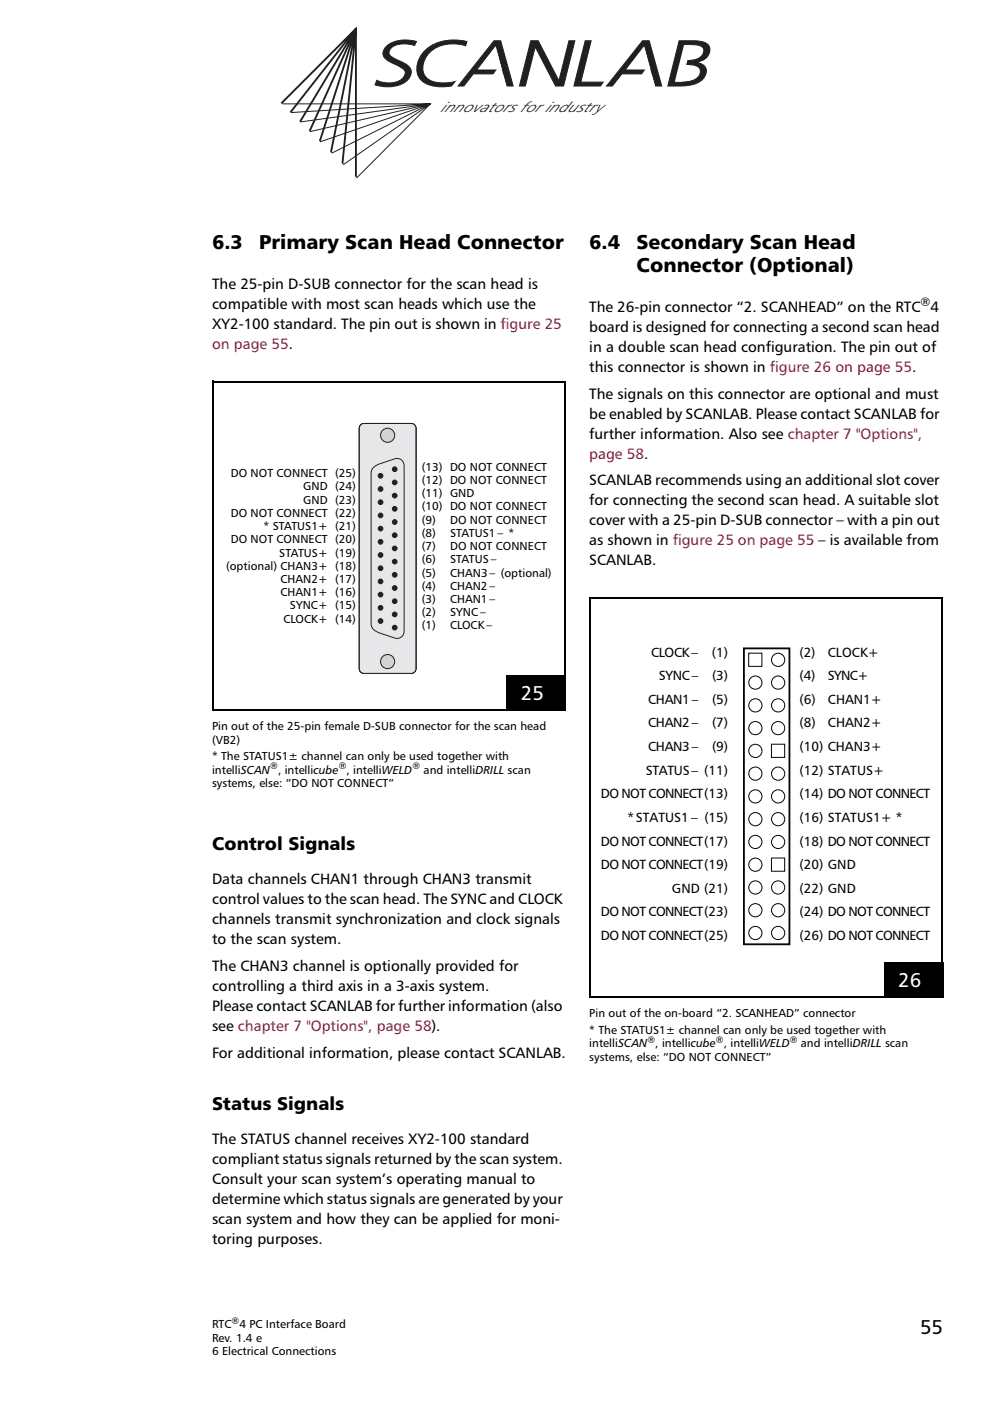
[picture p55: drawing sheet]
<svg xmlns="http://www.w3.org/2000/svg" width="210mm" height="297mm" viewBox="0 0 210 297" stroke-linecap="round" stroke-linejoin="round" font-family="sans-serif">
<defs><g id="words">
<g font-size="4.2">
<text x="45" y="52.8">6.3</text>
<text x="54.9" y="52.8">Primary Scan Head Connector</text>
<text x="124.9" y="52.8">6.4</text>
<text x="135" y="52.8">Secondary Scan Head</text>
<text x="135" y="57.8">Connector (Optional)</text>
<text x="195.1" y="282.9">55</text>
</g>
<g font-size="4.2" fill="#fff">
<text x="110.4" y="148.5">25</text>
<text x="190.5" y="209.4">26</text>
</g>
<g font-size="3.9">
<text x="45" y="180.2">Control Signals</text>
<text x="45" y="235.3">Status Signals</text>
</g>
<text font-size="3.4" fill="#231f20" x="93.3" y="23.7">innovators for industry</text>
<g font-size="3.2">
<text x="45" y="61.3">The 25-pin D-SUB connector for the scan head is</text>
<text x="45" y="65.5">compatible with most scan heads which use the</text>
<text x="45" y="69.8">XY2-100 standard. The pin out is shown in figure 25</text>
<text x="124.9" y="70.5">board is designed for connecting a second scan head</text>
<text x="124.9" y="66.2">The 26-pin connector “2. SCANHEAD” on the RTC 4</text>
<text x="124.9" y="74.7">in a double scan head configuration. The pin out of</text>
<text x="124.9" y="78.9">this connector is shown in figure 26 on page 55.</text>
<text x="124.9" y="84.6">The signals on this connector are optional and must</text>
<text x="124.9" y="88.8">be enabled by SCANLAB. Please contact SCANLAB for</text>
<text x="124.9" y="93">further information. Also see chapter 7 &quot;Options&quot;,</text>
<text x="124.9" y="102.9">SCANLAB recommends using an additional slot cover</text>
<text x="124.9" y="107.2">for connecting the second scan head. A suitable slot</text>
<text x="124.9" y="111.4">cover with a 25-pin D-SUB connector – with a pin out</text>
<text x="124.9" y="119.9">SCANLAB.</text>
<text x="124.9" y="115.6">as shown in figure 25 on page 55 – is available from</text>
<text x="45" y="187.5">Data channels CHAN1 through CHAN3 transmit</text>
<text x="45" y="191.7">control values to the scan head. The SYNC and CLOCK</text>
<text x="45" y="196">channels transmit synchronization and clock signals</text>
<text x="45" y="200.2">to the scan system.</text>
<text x="45" y="205.9">The CHAN3 channel is optionally provided for</text>
<text x="45" y="210.1">controlling a third axis in a 3-axis system.</text>
<text x="45" y="214.3">Please contact SCANLAB for further information (also</text>
<text x="45" y="218.6">see chapter 7 &quot;Options&quot;, page 58).</text>
<text x="45" y="224.2">For additional information, please contact SCANLAB.</text>
<text x="45" y="242.5">The STATUS channel receives XY2-100 standard</text>
<text x="45" y="246.8">compliant status signals returned by the scan system.</text>
<text x="45" y="251">Consult your scan system’s operating manual to</text>
<text x="45" y="255.2">determine which status signals are generated by your</text>
<text x="45" y="259.5">scan system and how they can be applied for moni-</text>
<text x="45" y="263.7">toring purposes.</text>
</g>
<g font-size="3.2" fill="#c70052">
<text x="45" y="74">on page 55.</text>
<text x="124.9" y="97.3">page 58.</text>
</g>
<g font-size="2.8">
<text x="138" y="139.2">CLOCK–</text>
<text x="151" y="139.2">(1)</text>
<text x="169.5" y="139.2">(2)</text>
<text x="175.5" y="139.2">CLOCK+</text>
<text x="137.4" y="149.2">CHAN1–</text>
<text x="139.7" y="144.2">SYNC–</text>
<text x="151" y="144.2">(3)</text>
<text x="151" y="149.2">(5)</text>
<text x="169.5" y="144.2">(4)</text>
<text x="169.5" y="149.2">(6)</text>
<text x="175.5" y="144.2">SYNC+</text>
<text x="175.5" y="149.2">CHAN1+</text>
<text x="137.4" y="154.2">CHAN2–</text>
<text x="151" y="154.2">(7)</text>
<text x="169.5" y="154.2">(8)</text>
<text x="175.5" y="154.2">CHAN2+</text>
<text x="137.4" y="159.2">CHAN3–</text>
<text x="151" y="159.2">(9)</text>
<text x="169.5" y="159.2">(10) CHAN3+</text>
<text x="136.9" y="164.3">STATUS– (11)</text>
<text x="169.5" y="164.3">(12) STATUS+</text>
<text x="127.4" y="169.2">DO NOT CONNECT(13)</text>
<text x="169.5" y="169.2">(14) DO NOT CONNECT</text>
<text x="127.4" y="179.3">DO NOT CONNECT(17)</text>
<text x="133.1" y="174.3">* STATUS1 – (15)</text>
<text x="169.5" y="174.3">(16) STATUS1+ *</text>
<text x="169.5" y="179.3">(18) DO NOT CONNECT</text>
<text x="127.4" y="184.3">DO NOT CONNECT(19)</text>
<text x="169.5" y="184.3">(20) GND</text>
<text x="142.5" y="189.3">GND (21)</text>
<text x="169.5" y="189.3">(22) GND</text>
<text x="127.4" y="194.3">DO NOT CONNECT(23)</text>
<text x="169.5" y="194.3">(24) DO NOT CONNECT</text>
<text x="127.4" y="199.3">DO NOT CONNECT(25)</text>
<text x="169.5" y="199.3">(26) DO NOT CONNECT</text>
</g>
<g font-size="2.5">
<text x="195.2" y="65">®</text>
<text x="48.9" y="101.2">DO NOT CONNECT (25)</text>
<text x="89.4" y="99.8">(13) DO NOT CONNECT</text>
<text x="64.3" y="104">GND (24)</text>
<text x="64.3" y="106.8">GND (23)</text>
<text x="89.4" y="102.6">(12) DO NOT CONNECT</text>
<text x="89.4" y="105.4">(11) GND</text>
<text x="48.9" y="109.6">DO NOT CONNECT (22)</text>
<text x="55.9" y="112.4">* STATUS1+ (21)</text>
<text x="89.4" y="108.2">(10) DO NOT CONNECT</text>
<text x="89.4" y="111">(9)</text>
<text x="89.4" y="113.8">(8)</text>
<text x="95.4" y="111">DO NOT CONNECT</text>
<text x="95.4" y="113.8">STATUS1 – *</text>
<text x="48.9" y="115.2">DO NOT CONNECT (20)</text>
<text x="59.2" y="118">STATUS+ (19)</text>
<text x="89.4" y="116.6">(7)</text>
<text x="89.4" y="119.4">(6)</text>
<text x="95.4" y="116.6">DO NOT CONNECT</text>
<text x="95.4" y="119.4">STATUS –</text>
<text x="47.9" y="120.8">(optional) CHAN3+ (18)</text>
<text x="59.5" y="123.6">CHAN2+ (17)</text>
<text x="89.4" y="122.2">(5)</text>
<text x="89.4" y="125.1">(4)</text>
<text x="95.4" y="125.1">CHAN2–</text>
<text x="95.4" y="122.2">CHAN3– (optional)</text>
<text x="59.5" y="126.4">CHAN1+ (16)</text>
<text x="61.5" y="129.2">SYNC+ (15)</text>
<text x="89.4" y="127.8">(3)</text>
<text x="89.4" y="130.7">(2)</text>
<text x="95.4" y="127.8">CHAN1–</text>
<text x="95.4" y="130.7">SYNC –</text>
<text x="60.1" y="132">CLOCK+ (14)</text>
<text x="89.4" y="133.5">(1)</text>
<text x="95.4" y="133.5">CLOCK–</text>
<text x="45" y="154.9">Pin out of the 25-pin female D-SUB connector for the scan head</text>
<text x="45" y="157.7">(VB2)</text>
<text x="45" y="161.2">* The STATUS1± channel can only be used together with</text>
<text x="45" y="166.9">systems, else: “DO NOT CONNECT”</text>
<text x="45" y="164">intelliSCAN , intellicube , intelliWELD</text>
<text x="89.8" y="164">and intelliDRILL scan</text>
<text x="124.9" y="215.7">Pin out of the on-board “2. SCANHEAD” connector</text>
<text x="124.9" y="219.2">* The STATUS1± channel can only be used together with</text>
<text x="124.9" y="222.1">intelliSCAN , intellicube , intelliWELD</text>
<text x="124.9" y="224.9">systems, else: “DO NOT CONNECT”</text>
<text x="169.8" y="222.1">and intelliDRILL scan</text>
<text x="45" y="281.7">RTC 4 PC Interface Board</text>
<text x="45" y="284.5">Rev. 1.4 e</text>
<text x="45" y="287.3">6 Electrical Connections</text>
</g>
<g font-size="2">
<text x="57.3" y="163">®</text>
<text x="71.8" y="163">®</text>
<text x="87.4" y="163">®</text>
<text x="137.3" y="221.1">®</text>
<text x="151.8" y="221.1">®</text>
<text x="167.4" y="221.1">®</text>
<text x="49.1" y="280.7">®</text>
</g>
</g></defs>
<path d="M124.1 8.6h1.2l-2.2 8.8h5.1l-.2 .8h-6.3z" fill="#231f20" stroke="#231f20" stroke-width=".21"/>
<path d="M128.6 16.7l.9 2.6h-2.7z" fill-rule="evenodd" fill="#fff"/>
<path d="M81.8 9.9a1.73 1.73 0 0 0 .3 2.8l1.4 .8a4.8 4.8 0 0 1 2.4 1.6 2.44 2.44 0 0 1-2.7 2.4h-1.7l-1.6-.5-.4 1a8.1 8.1 0 0 0 6.4-.6 2.18 2.18 0 0 0 1.3-2.1 2.18 2.18 0 0 0-1.5-1.9l-.8-.4a4.7 4.7 0 0 1-2.4-1.5 1.99 1.99 0 0 1 2-2.1l1.7-.1 1.7 .4 .4-.9a7.6 7.6 0 0 0-6 .7zM90.4 10.4a5 5 0 0 0-1.5 6.1 5.6 5.6 0 0 0 5.3 1.9l2.5-.4 .2-.8a8.8 8.8 0 0 1-5.7-.2 3.1 3.1 0 0 1-1.2-4.3 6.6 6.6 0 0 1 7.4-3.3l1.3 .3 .3-.9a10 10 0 0 0-8.6 1.6z" fill-rule="evenodd" fill="#231f20"/>
<path d="M81.8 9.9a7 7 0 0 1 6.5-1.1l-.4 .9a5.6 5.6 0 0 0-4.9 .4 1.23 1.23 0 0 0-.5 1.2 1.23 1.23 0 0 0 .9 1l.7 .3a7.3 7.3 0 0 1 2.8 1.7 2.55 2.55 0 0 1-1.6 3.5 8.4 8.4 0 0 1-5.8 .2l.4-1a5.4 5.4 0 0 0 5.5-.4 1.33 1.33 0 0 0-.4-2.3l-1.5-.8a3.7 3.7 0 0 1-2.3-1.8v-.7zM90.4 10.4a10 10 0 0 1 8.6-1.6l-.3 .9a7.9 7.9 0 0 0-7.8 1.6 3.8 3.8 0 0 0-.3 5.3 7.7 7.7 0 0 0 5.3 .8l1-.2-.2 .8a9.6 9.6 0 0 1-6.8-.5 4 4 0 0 1-.7-5.7z" fill="none" stroke="#231f20" stroke-width=".21"/>
<path d="M144 8.6l-2.4 9.6a17.1 17.1 0 0 0 5.8-.4 2.7 2.7 0 0 0 2.1-3.7 2.79 2.79 0 0 0-1.9-.9 2.82 2.82 0 0 0 2.8-3.3 3.6 3.6 0 0 0-3.4-1.3zM144 13.7h1.8a3.4 3.4 0 0 1 2.6 .8 2.04 2.04 0 0 1-1.8 2.7l-1.5 .2h-2zM145.1 9.5h2.2a1.95 1.95 0 0 1 1.9 1 2.31 2.31 0 0 1-2.3 2.2l-2.7 .1z" fill-rule="evenodd" fill="#231f20"/>
<path d="M144 8.6a15.7 15.7 0 0 1 5.1 .3 1.89 1.89 0 0 1 1.4 1.5 1.89 1.89 0 0 1-.8 1.9 4.1 4.1 0 0 1-2.1 .9 1.99 1.99 0 0 1 2.1 2.3 3.9 3.9 0 0 1-3.9 2.6l-4.2 .1zM144 13.7h1.8a3.4 3.4 0 0 1 2.6 .8 2.04 2.04 0 0 1-1.8 2.7l-1.5 .2h-2zM145.1 9.5h2.2a1.95 1.95 0 0 1 1.9 1 2.31 2.31 0 0 1-2.3 2.2l-2.7 .1z" fill="none" stroke="#231f20" stroke-width=".21"/>
<path d="M145 9.6h1.5l-1.9 7.7h-1.5z" fill-rule="evenodd" fill="#fff"/>
<path d="M136.2 8.6l-7.6 9.6h1.2l2-2.5h6.5l.7 2.5h1.3l-2.6-9.6zM136.6 9.5l1.5 5.3h-5.6z" fill-rule="evenodd" fill="#231f20"/>
<path d="M136.2 8.6h1.5l2.6 9.6h-1.3l-.7-2.5h-6.5l-2 2.5h-1.2zM136.6 9.5l1.5 5.3h-5.6z" fill="none" stroke="#231f20" stroke-width=".21"/>
<path d="M136.6 10.1l2.4 8.5-3.3-2.3 1.3-1.8z" fill-rule="evenodd" fill="#fff"/>
<path d="M112.5 8.6h1.6l4.4 8.5 2.1-8.5h1.3l-2.4 9.6h-1.7l-4.3-8.2-2.1 8.2h-1.3z" fill="#231f20" stroke="#231f20" stroke-width=".21"/>
<path d="M97.1 16.7l.7-.5 .7 2.6h-3.1z" fill-rule="evenodd" fill="#fff"/>
<path d="M104.7 8.6l-7.6 9.6h1.2l2.1-2.5h6.4l.7 2.5h1.3l-2.6-9.6zM105.1 9.5l1.5 5.3h-5.6z" fill-rule="evenodd" fill="#231f20"/>
<path d="M104.7 8.6h1.5l2.6 9.6h-1.3l-.7-2.5h-6.4l-2.1 2.5h-1.2zM105.1 9.5l1.5 5.3h-5.6z" fill="none" stroke="#231f20" stroke-width=".21"/>
<path d="M105.2 10.1l2.3 8.7-3.3-2.5 1.3-1.8z" fill-rule="evenodd" fill="#fff"/>
<path d="M75.5 6.1l-14.3 18.2M75.5 6.1l-12.4 20.5M75.5 6.1l-10.2 22.5M75.5 6.1l-7.9 24.6M75.5 6.1l-5.4 26.7M75.5 6.1l-3 29.4M59.6 22l15.9-15.9v31.9" fill="none" stroke="#231f20" stroke-width=".4"/>
<path d="M59.7 22h31.6l-15.9 16M91.3 22l-19.1 13.3M91.3 22l-21.6 10.8M91.3 22l-23.8 8.2M91.3 22l-26 6M91.3 22l-27.7 3.9M91.3 22l-29.7 1.9" fill="none" stroke="#231f20" stroke-width=".21"/>
<path d="M59.2 22.6l15.5 15.4" fill="none" stroke="#fff" stroke-width="1.6" stroke-linecap="butt"/>
<path d="M107.5 143.2h12.5v7.5h-12.5z" fill="#000"/>
<path d="M107.4 150.7h12.6M107.5 143.2h12.5M107.5 143.1v7.6M119.9 143.2v7.5" fill="none" stroke="#000" stroke-width=".21"/>
<path d="M76 89.4h12.4v53.6h-12.4z" fill="#fff"/>
<path d="M76.5 90.1l.7-.3h10a1 1 0 0 1 1 1v51a1 1 0 0 1-1 1h-10a1 1 0 0 1-1-1v-51z" fill="#e6e7e8" stroke="#231f20" stroke-width=".21"/>
<g fill="#d1d3d4" stroke="#231f20" stroke-width=".21">
<circle cx="82.2" cy="92.3" r="1.5"/>
<circle cx="82.2" cy="140.3" r="1.5"/>
</g>
<g fill="#231f20" stroke="#231f20" stroke-width=".21">
<circle cx="83.7" cy="99.5" r=".5"/>
<circle cx="83.7" cy="102.3" r=".5"/>
<circle cx="83.7" cy="105.1" r=".5"/>
<circle cx="83.7" cy="107.9" r=".5"/>
<circle cx="83.7" cy="110.7" r=".5"/>
<circle cx="83.7" cy="113.5" r=".5"/>
<circle cx="83.7" cy="116.3" r=".5"/>
<circle cx="83.7" cy="119.1" r=".5"/>
<circle cx="83.7" cy="121.9" r=".5"/>
<circle cx="83.7" cy="124.7" r=".5"/>
<circle cx="83.7" cy="127.5" r=".5"/>
<circle cx="83.7" cy="130.3" r=".5"/>
<circle cx="83.7" cy="133.1" r=".5"/>
<circle cx="80.7" cy="100.9" r=".5"/>
<circle cx="80.7" cy="103.7" r=".5"/>
<circle cx="80.7" cy="106.5" r=".5"/>
<circle cx="80.7" cy="109.3" r=".5"/>
<circle cx="80.7" cy="112.1" r=".5"/>
<circle cx="80.7" cy="114.9" r=".5"/>
<circle cx="80.7" cy="117.7" r=".5"/>
<circle cx="80.7" cy="120.5" r=".5"/>
<circle cx="80.7" cy="123.3" r=".5"/>
<circle cx="80.7" cy="126.1" r=".5"/>
<circle cx="80.7" cy="128.9" r=".5"/>
<circle cx="80.7" cy="131.7" r=".5"/>
</g>
<path d="M79.3 99l.9-.5 3.5-1.2a1.5 1.5 0 0 1 2 1.5v35a1.5 1.5 0 0 1-2 1.5l-3.5-1.2a2.1 2.1 0 0 1-1.5-1.8v-32l.1-.5z" fill="none" stroke="#231f20" stroke-width=".21"/>
<path d="M76.5 90.1l.7-.3h10a1 1 0 0 1 1 1v51a1 1 0 0 1-1 1h-10a1 1 0 0 1-1-1v-51z" fill="#e6e7e8" stroke="#231f20" stroke-width=".21"/>
<g fill="#d1d3d4" stroke="#231f20" stroke-width=".21">
<circle cx="82.2" cy="92.3" r="1.5"/>
<circle cx="82.2" cy="140.3" r="1.5"/>
</g>
<g fill="#231f20" stroke="#231f20" stroke-width=".21">
<circle cx="83.7" cy="99.5" r=".5"/>
<circle cx="83.7" cy="102.3" r=".5"/>
<circle cx="83.7" cy="105.1" r=".5"/>
<circle cx="83.7" cy="107.9" r=".5"/>
<circle cx="83.7" cy="110.7" r=".5"/>
<circle cx="83.7" cy="113.5" r=".5"/>
<circle cx="83.7" cy="116.3" r=".5"/>
<circle cx="83.7" cy="119.1" r=".5"/>
<circle cx="83.7" cy="121.9" r=".5"/>
<circle cx="83.7" cy="124.7" r=".5"/>
<circle cx="83.7" cy="127.5" r=".5"/>
<circle cx="83.7" cy="130.3" r=".5"/>
<circle cx="83.7" cy="133.1" r=".5"/>
<circle cx="80.7" cy="100.9" r=".5"/>
<circle cx="80.7" cy="103.7" r=".5"/>
<circle cx="80.7" cy="106.5" r=".5"/>
<circle cx="80.7" cy="109.3" r=".5"/>
<circle cx="80.7" cy="112.1" r=".5"/>
<circle cx="80.7" cy="114.9" r=".5"/>
<circle cx="80.7" cy="117.7" r=".5"/>
<circle cx="80.7" cy="120.5" r=".5"/>
<circle cx="80.7" cy="123.3" r=".5"/>
<circle cx="80.7" cy="126.1" r=".5"/>
<circle cx="80.7" cy="128.9" r=".5"/>
<circle cx="80.7" cy="131.7" r=".5"/>
</g>
<path d="M79.3 99l.9-.5 3.5-1.2a1.5 1.5 0 0 1 2 1.5v35a1.5 1.5 0 0 1-2 1.5l-3.5-1.2a2.1 2.1 0 0 1-1.5-1.8v-32l.1-.5z" fill="none" stroke="#231f20" stroke-width=".21"/>
<path d="M76.5 90.1l.7-.3h10a1 1 0 0 1 1 1v51a1 1 0 0 1-1 1h-10a1 1 0 0 1-1-1v-51z" fill="#e6e7e8" stroke="#231f20" stroke-width=".21"/>
<g fill="#d1d3d4" stroke="#231f20" stroke-width=".21">
<circle cx="82.2" cy="92.3" r="1.5"/>
<circle cx="82.2" cy="140.3" r="1.5"/>
</g>
<g fill="#231f20" stroke="#231f20" stroke-width=".21">
<circle cx="83.7" cy="99.5" r=".5"/>
<circle cx="83.7" cy="102.3" r=".5"/>
<circle cx="83.7" cy="105.1" r=".5"/>
<circle cx="83.7" cy="107.9" r=".5"/>
<circle cx="83.7" cy="110.7" r=".5"/>
<circle cx="83.7" cy="113.5" r=".5"/>
<circle cx="83.7" cy="116.3" r=".5"/>
<circle cx="83.7" cy="119.1" r=".5"/>
<circle cx="83.7" cy="121.9" r=".5"/>
<circle cx="83.7" cy="124.7" r=".5"/>
<circle cx="83.7" cy="127.5" r=".5"/>
<circle cx="83.7" cy="130.3" r=".5"/>
<circle cx="83.7" cy="133.1" r=".5"/>
<circle cx="80.7" cy="100.9" r=".5"/>
<circle cx="80.7" cy="103.7" r=".5"/>
<circle cx="80.7" cy="106.5" r=".5"/>
<circle cx="80.7" cy="109.3" r=".5"/>
<circle cx="80.7" cy="112.1" r=".5"/>
<circle cx="80.7" cy="114.9" r=".5"/>
<circle cx="80.7" cy="117.7" r=".5"/>
<circle cx="80.7" cy="120.5" r=".5"/>
<circle cx="80.7" cy="123.3" r=".5"/>
<circle cx="80.7" cy="126.1" r=".5"/>
<circle cx="80.7" cy="128.9" r=".5"/>
<circle cx="80.7" cy="131.7" r=".5"/>
</g>
<path d="M79.3 99l.9-.5 3.5-1.2a1.5 1.5 0 0 1 2 1.5v35a1.5 1.5 0 0 1-2 1.5l-3.5-1.2a2.1 2.1 0 0 1-1.5-1.8v-32l.1-.5z" fill="none" stroke="#231f20" stroke-width=".21"/>
<path d="M76.5 90.1l.7-.3h10a1 1 0 0 1 1 1v51a1 1 0 0 1-1 1h-10a1 1 0 0 1-1-1v-51z" fill="#e6e7e8" stroke="#231f20" stroke-width=".21"/>
<g fill="#d1d3d4" stroke="#231f20" stroke-width=".21">
<circle cx="82.2" cy="92.3" r="1.5"/>
<circle cx="82.2" cy="140.3" r="1.5"/>
</g>
<g fill="#231f20" stroke="#231f20" stroke-width=".21">
<circle cx="83.7" cy="99.5" r=".5"/>
<circle cx="83.7" cy="102.3" r=".5"/>
<circle cx="83.7" cy="105.1" r=".5"/>
<circle cx="83.7" cy="107.9" r=".5"/>
<circle cx="83.7" cy="110.7" r=".5"/>
<circle cx="83.7" cy="113.5" r=".5"/>
<circle cx="83.7" cy="116.3" r=".5"/>
<circle cx="83.7" cy="119.1" r=".5"/>
<circle cx="83.7" cy="121.9" r=".5"/>
<circle cx="83.7" cy="124.7" r=".5"/>
<circle cx="83.7" cy="127.5" r=".5"/>
<circle cx="83.7" cy="130.3" r=".5"/>
<circle cx="83.7" cy="133.1" r=".5"/>
<circle cx="80.7" cy="100.9" r=".5"/>
<circle cx="80.7" cy="103.7" r=".5"/>
<circle cx="80.7" cy="106.5" r=".5"/>
<circle cx="80.7" cy="109.3" r=".5"/>
<circle cx="80.7" cy="112.1" r=".5"/>
<circle cx="80.7" cy="114.9" r=".5"/>
<circle cx="80.7" cy="117.7" r=".5"/>
<circle cx="80.7" cy="120.5" r=".5"/>
<circle cx="80.7" cy="123.3" r=".5"/>
<circle cx="80.7" cy="126.1" r=".5"/>
<circle cx="80.7" cy="128.9" r=".5"/>
<circle cx="80.7" cy="131.7" r=".5"/>
</g>
<path d="M79.3 99l.9-.5 3.5-1.2a1.5 1.5 0 0 1 2 1.5v35a1.5 1.5 0 0 1-2 1.5l-3.5-1.2a2.1 2.1 0 0 1-1.5-1.8v-32l.1-.5z" fill="none" stroke="#231f20" stroke-width=".21"/>
<path d="M45.1 80.9h74.9M45.1 80.7v69.8M45 150.5h74.8" fill="none" stroke="#000" stroke-width=".36"/>
<path d="M119.8 80.9v69.8" fill="none" stroke="#000" stroke-width=".34"/>
<path d="M187.5 204.1h12.5v7.5h-12.5z" fill="#000"/>
<path d="M187.4 211.5h12.6M187.5 204.1h12.5l-.1 7.5M187.5 204v7.6" fill="none" stroke="#000" stroke-width=".21"/>
<path d="M157.3 136.7h10.7v64.4h-10.7z" fill="#fff"/>
<path d="M157.7 137.5h9.7v62.7h-9.7z" fill="none" stroke="#020505" stroke-width=".39"/>
<g fill="none" stroke="#020505" stroke-width=".21">
<path d="M158.7 138.5h2.8v2.8h-2.8zM163.6 157.8h2.8v2.8h-2.8zM163.6 181.9h2.8v2.8h-2.8z"/>
<circle cx="165" cy="139.9" r="1.4"/>
<circle cx="160.2" cy="154.4" r="1.4"/>
<circle cx="160.2" cy="149.6" r="1.4"/>
<circle cx="160.2" cy="159.2" r="1.4"/>
<circle cx="160.2" cy="144.7" r="1.4"/>
<circle cx="165" cy="154.4" r="1.4"/>
<circle cx="165" cy="149.6" r="1.4"/>
<circle cx="165" cy="144.7" r="1.4"/>
<circle cx="160.2" cy="178.5" r="1.4"/>
<circle cx="160.2" cy="168.9" r="1.4"/>
<circle cx="160.2" cy="173.7" r="1.4"/>
<circle cx="160.2" cy="164" r="1.4"/>
<circle cx="165" cy="178.5" r="1.4"/>
<circle cx="165" cy="168.9" r="1.4"/>
<circle cx="165" cy="173.7" r="1.4"/>
<circle cx="165" cy="164" r="1.4"/>
<circle cx="160.2" cy="183.3" r="1.4"/>
<circle cx="160.2" cy="188.2" r="1.4"/>
<circle cx="160.2" cy="197.8" r="1.4"/>
<circle cx="160.2" cy="193" r="1.4"/>
<circle cx="165" cy="188.2" r="1.4"/>
<circle cx="165" cy="197.8" r="1.4"/>
<circle cx="165" cy="193" r="1.4"/>
</g>
<path d="M125.1 126.8h74.9M125.1 126.6v84.8M125 211.4h74.8" fill="none" stroke="#000" stroke-width=".36"/>
<path d="M199.8 126.7v84.9" fill="none" stroke="#000" stroke-width=".34"/>
<use href="#words"/>
</svg>
